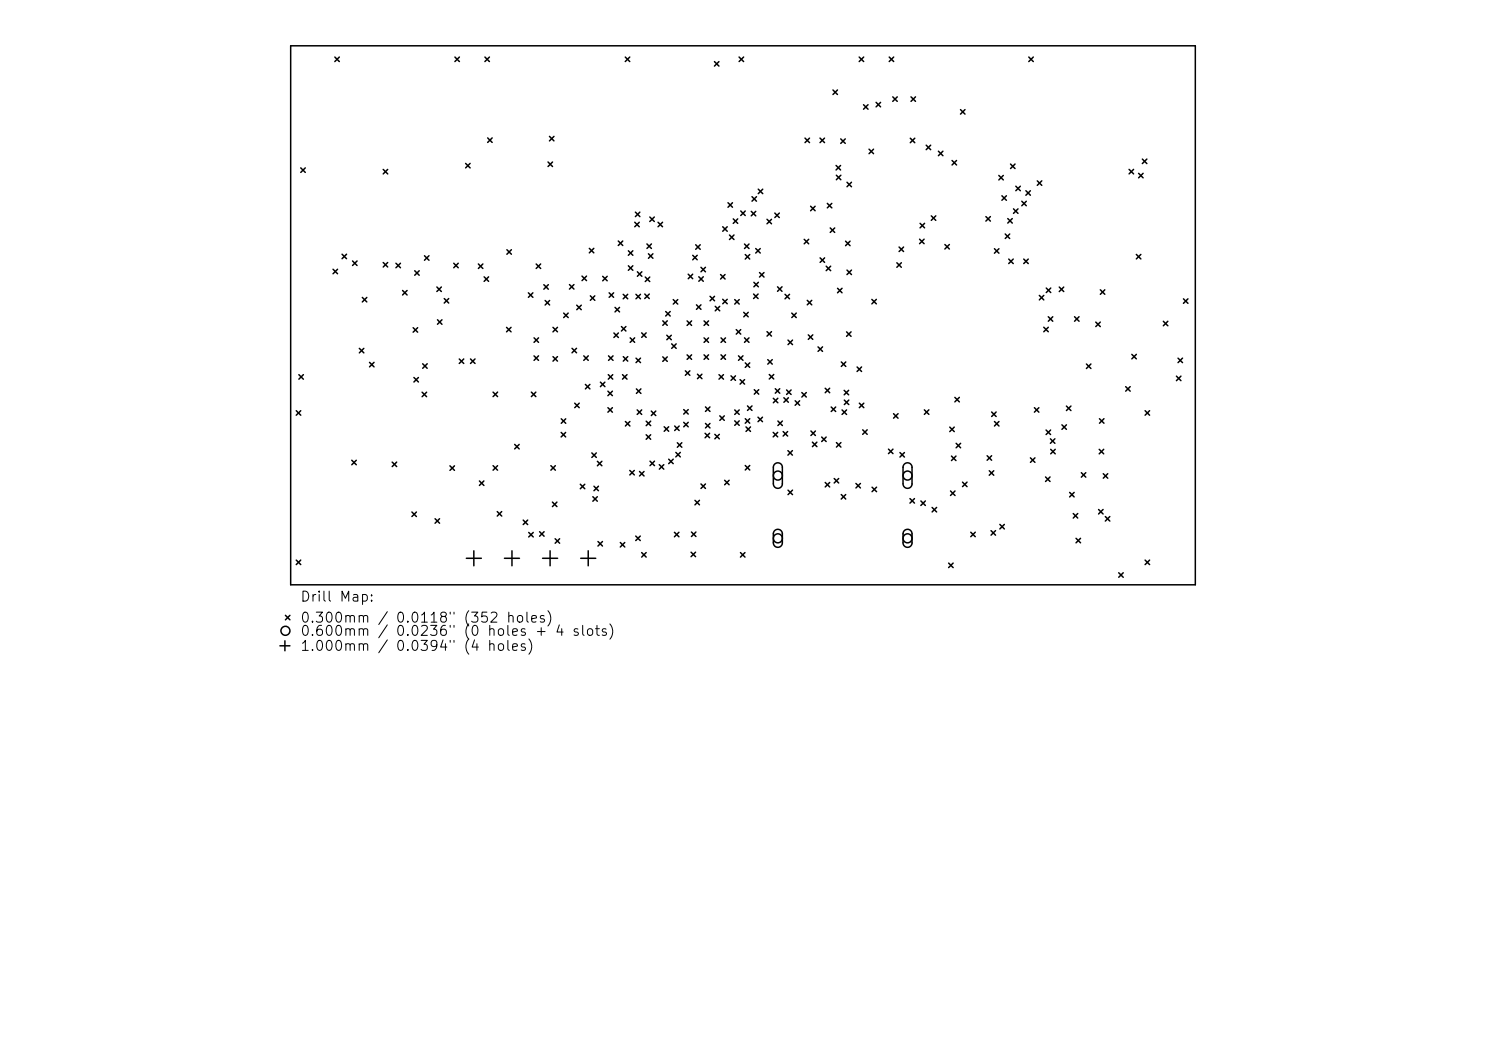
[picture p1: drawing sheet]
<svg xmlns="http://www.w3.org/2000/svg" width="297mm" height="210mm" viewBox="0 0 297 210" stroke-linecap="round" stroke-linejoin="round" font-family="sans-serif">
<defs><g id="words">
<g font-size="2">
<text x="59.9" y="120.7">Drill Map:</text>
<text x="59.9" y="124.9">0.300mm / 0.0118&quot; (352 holes)</text>
<text x="59.9" y="127.6">0.600mm</text>
<text x="59.9" y="130.6">1.000mm / 0.0394&quot; (4 holes)</text>
<text x="78.9" y="127.6">0.0236&quot; (0 holes + 4 slots)</text>
</g>
</g></defs>
<g fill="none" stroke="#000" stroke-width=".3">
<path d="M58.1 9.2h180.8v107.7h-180.8zM66.9 11.4l.9 .9M67.8 11.4l-.9 .9M90.9 11.4l.9 .9M91.8 11.4l-.9 .9M96.9 11.4l.9 .9M97.8 11.4l-.9 .9M125 11.4l.9 .9M125.9 11.4l-.9 .9M142.8 12.3l.9 .9M143.7 12.3l-.9 .9M147.7 11.4l.9 .9"/>
<path d="M148.6 11.4l-.9 .9M166.5 18l.9 .9M167.4 18l-.9 .9M171.7 11.4l.9 .9M172.6 11.4l-.9 .9M177.7 11.4l.9 .9M178.4 19.4l.9 .9M178.6 11.4l-.9 .9M179.3 19.4l-.9 .9M182.1 19.4l.9 .9M183 19.4l-.9 .9M205.6 11.4l.9 .9"/>
<path d="M206.5 11.4l-.9 .9M60.1 33.5l.9 .9M61 33.5l-.9 .9M76.6 33.9l.9 .9M77.5 33.9l-.9 .9M93.1 32.6l.9 .9M94 32.6l-.9 .9M97.5 27.6l.9 .9M98.4 27.6l-.9 .9M109.5 32.4l.9 .9M109.8 27.3l.9 .9M110.4 32.4l-.9 .9"/>
<path d="M110.7 27.3l-.9 .9M150.3 39.3l.9 .9M151.2 39.3l-.9 .9M151.5 37.8l.9 .9M152.4 37.8l-.9 .9M160.9 27.6l.9 .9M161.8 27.6l-.9 .9M163.9 27.6l.9 .9M164.8 27.6l-.9 .9M167.1 33.1l.9 .9M167.2 35l.9 .9M168 33.1l-.9 .9"/>
<path d="M168 27.8l.9 .9M168.1 35l-.9 .9M168.9 27.8l-.9 .9M169.3 36.4l.9 .9M170.2 36.4l-.9 .9M172.6 20.9l.9 .9M173.5 20.9l-.9 .9M173.7 29.8l.9 .9M174.6 29.8l-.9 .9M175.1 20.5l.9 .9M176 20.5l-.9 .9M181.9 27.6l.9 .9"/>
<path d="M182.8 27.6l-.9 .9M185.1 29l.9 .9M186 29l-.9 .9M187.6 30.2l.9 .9M188.5 30.2l-.9 .9M190.3 32.1l.9 .9M191.2 32.1l-.9 .9M192 21.9l.9 .9M192.9 21.9l-.9 .9M199.6 35.1l.9 .9M200.2 39.1l.9 .9M200.5 35.1l-.9 .9"/>
<path d="M201.1 39.1l-.9 .9M202 32.8l.9 .9M202.9 32.8l-.9 .9M203 37.2l.9 .9M203.9 37.2l-.9 .9M205 38.1l.9 .9M205.9 38.1l-.9 .9M207.3 36.1l.9 .9M208.2 36.1l-.9 .9M225.7 33.8l.9 .9M226.6 33.8l-.9 .9M227.6 34.6l.9 .9"/>
<path d="M228.3 31.8l.9 .9M228.5 34.6l-.9 .9M229.2 31.8l-.9 .9M66.6 53.8l.9 .9M67.5 53.8l-.9 .9M68.4 50.8l.9 .9M69.3 50.8l-.9 .9M70.5 52.1l.9 .9M71.4 52.1l-.9 .9M72.4 59.4l.9 .9M73.3 59.4l-.9 .9M76.6 52.5l.9 .9"/>
<path d="M77.5 52.5l-.9 .9M79.1 52.6l.9 .9M80 52.6l-.9 .9M80.5 58l.9 .9M81.4 58l-.9 .9M82.9 54.1l.9 .9M83.8 54.1l-.9 .9M84.8 51.1l.9 .9M85.7 51.1l-.9 .9M87.3 57.3l.9 .9M88.2 57.3l-.9 .9M88.8 59.7l.9 .9"/>
<path d="M89.7 59.7l-.9 .9M90.7 52.6l.9 .9M91.6 52.6l-.9 .9M95.6 52.7l.9 .9M96.5 52.7l-.9 .9M96.8 55.3l.9 .9M97.7 55.3l-.9 .9M101.3 49.9l.9 .9M102.2 49.9l-.9 .9M105.6 58.5l.9 .9M106.5 58.5l-.9 .9M107.2 52.7l.9 .9"/>
<path d="M108.1 52.7l-.9 .9M108.7 56.9l.9 .9M109.6 56.9l-.9 .9M113.8 56.9l.9 .9M114.7 56.9l-.9 .9M116.3 55.2l.9 .9M117.2 55.2l-.9 .9M117.8 49.6l.9 .9M118 59.1l.9 .9M118.7 49.6l-.9 .9M118.9 59.1l-.9 .9M120.5 55.2l.9 .9"/>
<path d="M121.4 55.2l-.9 .9M121.7 58.5l.9 .9M122.6 58.5l-.9 .9M123.6 48.2l.9 .9M124.5 48.2l-.9 .9M124.6 58.8l.9 .9M125.5 58.8l-.9 .9M125.6 50.1l.9 .9M125.6 53.1l.9 .9M126.5 50.1l-.9 .9M126.5 53.1l-.9 .9M126.9 44.4l.9 .9"/>
<path d="M127 42.4l.9 .9M127.1 58.8l.9 .9M127.4 54.3l.9 .9M127.8 44.4l-.9 .9M127.9 42.4l-.9 .9M128 58.8l-.9 .9M128.3 54.3l-.9 .9M128.9 58.8l.9 .9M129 55.4l.9 .9M129.3 48.7l.9 .9M129.6 50.7l.9 .9M129.8 58.8l-.9 .9"/>
<path d="M129.9 55.4l-.9 .9M129.9 43.4l.9 .9M130.2 48.7l-.9 .9M130.5 50.7l-.9 .9M130.8 43.4l-.9 .9M131.5 44.4l.9 .9M132.4 44.4l-.9 .9M134.6 59.9l.9 .9M135.5 59.9l-.9 .9M137.5 54.8l.9 .9M138.4 54.8l-.9 .9M138.4 51l.9 .9"/>
<path d="M139 48.9l.9 .9M139.3 51l-.9 .9M139.7 55.3l.9 .9M139.9 48.9l-.9 .9M140.1 53.4l.9 .9M140.6 55.3l-.9 .9M141 53.4l-.9 .9M141.9 59.2l.9 .9M142.8 59.2l-.9 .9M144 54.9l.9 .9M144.4 59.8l.9 .9M144.4 45.3l.9 .9"/>
<path d="M144.9 54.9l-.9 .9M145.3 45.3l-.9 .9M145.3 59.8l-.9 .9M145.5 40.5l.9 .9M145.8 47l.9 .9M146.4 40.5l-.9 .9M146.5 43.7l.9 .9M146.7 47l-.9 .9M146.8 59.9l.9 .9M147.4 43.7l-.9 .9M147.7 59.9l-.9 .9M148 42.2l.9 .9"/>
<path d="M148.8 48.8l.9 .9M148.9 42.2l-.9 .9M148.9 50.9l.9 .9M149.7 48.8l-.9 .9M149.8 50.9l-.9 .9M150.1 42.2l.9 .9M150.6 58.8l.9 .9M150.7 56.4l.9 .9M151 42.2l-.9 .9M151 49.7l.9 .9M151.5 58.8l-.9 .9M151.6 56.4l-.9 .9"/>
<path d="M151.8 54.5l.9 .9M151.9 49.7l-.9 .9M152.7 54.5l-.9 .9M153.3 43.8l.9 .9M154.2 43.8l-.9 .9M154.9 42.6l.9 .9M155.4 57.3l.9 .9M155.8 42.6l-.9 .9M156.3 57.3l-.9 .9M156.9 58.8l.9 .9M157.8 58.8l-.9 .9M160.7 47.8l.9 .9"/>
<path d="M161.6 47.8l-.9 .9M162 41.2l.9 .9M162.9 41.2l-.9 .9M163.9 51.5l.9 .9M164.8 51.5l-.9 .9M165.1 53.2l.9 .9M165.4 40.6l.9 .9M165.9 45.5l.9 .9M166 53.2l-.9 .9M166.3 40.6l-.9 .9M166.8 45.5l-.9 .9M167.4 57.6l.9 .9"/>
<path d="M168.3 57.6l-.9 .9M169 48.2l.9 .9M169.3 54l.9 .9M169.9 48.2l-.9 .9M170.2 54l-.9 .9M174.3 59.8l.9 .9M175.2 59.8l-.9 .9M179.2 52.5l.9 .9M179.7 49.4l.9 .9M180.1 52.5l-.9 .9M180.6 49.4l-.9 .9M183.8 47.8l.9 .9"/>
<path d="M183.9 44.6l.9 .9M184.7 47.8l-.9 .9M184.8 44.6l-.9 .9M186.1 43.1l.9 .9M187 43.1l-.9 .9M188.8 48.9l.9 .9M189.7 48.9l-.9 .9M197 43.3l.9 .9M197.9 43.3l-.9 .9M198.8 49.7l.9 .9M199.7 49.7l-.9 .9M200.9 46.8l.9 .9"/>
<path d="M201.4 43.7l.9 .9M201.6 51.8l.9 .9M201.8 46.8l-.9 .9M202.3 43.7l-.9 .9M202.5 51.8l-.9 .9M202.6 41.7l.9 .9M203.5 41.7l-.9 .9M204.2 40.2l.9 .9M204.6 51.8l.9 .9M205.1 40.2l-.9 .9M205.5 51.8l-.9 .9M207.7 59l.9 .9"/>
<path d="M208.6 59l-.9 .9M209.1 57.6l.9 .9M210 57.6l-.9 .9M211.7 57.4l.9 .9M212.6 57.4l-.9 .9M219.9 57.9l.9 .9M220.8 57.9l-.9 .9M227.1 50.8l.9 .9M228 50.8l-.9 .9M236.5 59.7l.9 .9M237.4 59.7l-.9 .9M59.7 74.9l.9 .9"/>
<path d="M60.6 74.9l-.9 .9M71.8 69.6l.9 .9M72.7 69.6l-.9 .9M73.9 72.4l.9 .9M74.8 72.4l-.9 .9M82.6 65.5l.9 .9M82.7 75.4l.9 .9M83.5 65.5l-.9 .9M83.6 75.4l-.9 .9M84.4 78.4l.9 .9M84.5 72.7l.9 .9M85.3 78.4l-.9 .9"/>
<path d="M85.4 72.7l-.9 .9M87.4 63.9l.9 .9M88.3 63.9l-.9 .9M91.8 71.7l.9 .9M92.7 71.7l-.9 .9M94 71.7l.9 .9M94.9 71.7l-.9 .9M98.5 78.4l.9 .9M99.4 78.4l-.9 .9M101.2 65.4l.9 .9M102.1 65.4l-.9 .9M106.2 78.4l.9 .9"/>
<path d="M106.7 67.5l.9 .9M106.7 71.1l.9 .9M107.1 78.4l-.9 .9M107.6 67.5l-.9 .9M107.6 71.1l-.9 .9M109 60l.9 .9M109.9 60l-.9 .9M110.5 71.3l.9 .9M110.5 65.4l.9 .9M111.4 65.4l-.9 .9M111.4 71.3l-.9 .9M112.7 62.6l.9 .9"/>
<path d="M113.6 62.6l-.9 .9M114.3 69.6l.9 .9M115.2 69.6l-.9 .9M115.3 61l.9 .9M116.2 61l-.9 .9M116.7 71.1l.9 .9M117 76.8l.9 .9M117.6 71.1l-.9 .9M117.9 76.8l-.9 .9M120 76.4l.9 .9M120.9 76.4l-.9 .9M121.5 78.2l.9 .9"/>
<path d="M121.6 74.9l.9 .9M121.6 71.1l.9 .9M122.4 78.2l-.9 .9M122.5 74.9l-.9 .9M122.5 71.1l-.9 .9M122.7 66.5l.9 .9M122.9 61.4l.9 .9M123.6 66.5l-.9 .9M123.8 61.4l-.9 .9M124.2 65.2l.9 .9M124.4 74.9l.9 .9M124.6 71.3l.9 .9"/>
<path d="M125.1 65.2l-.9 .9M125.3 74.9l-.9 .9M125.5 71.3l-.9 .9M126 67.5l.9 .9M126.9 67.5l-.9 .9M127.1 71.6l.9 .9M127.2 77.7l.9 .9M128 71.6l-.9 .9M128.1 77.7l-.9 .9M128.2 66.5l.9 .9M129.1 66.5l-.9 .9M132.5 64.1l.9 .9"/>
<path d="M132.5 71.3l.9 .9M133.1 62.2l.9 .9M133.3 67l.9 .9M133.4 64.1l-.9 .9M133.4 71.3l-.9 .9M134 62.2l-.9 .9M134.2 67l-.9 .9M134.2 68.7l.9 .9M135.1 68.7l-.9 .9M137 74.1l.9 .9M137.3 64.1l.9 .9M137.3 70.9l.9 .9"/>
<path d="M137.9 74.1l-.9 .9M138.2 64.1l-.9 .9M138.2 70.9l-.9 .9M139.2 60.9l.9 .9M139.4 74.8l.9 .9M140.1 60.9l-.9 .9M140.3 74.8l-.9 .9M140.7 67.5l.9 .9M140.7 64.1l.9 .9M140.7 70.9l.9 .9M141.6 67.5l-.9 .9M141.6 64.1l-.9 .9"/>
<path d="M141.6 70.9l-.9 .9M142.9 61.2l.9 .9M143.7 74.9l.9 .9M143.8 61.2l-.9 .9M144.1 70.9l.9 .9M144.1 67.5l.9 .9M144.6 74.9l-.9 .9M145 67.5l-.9 .9M145 70.9l-.9 .9M146.1 75.1l.9 .9M147 75.1l-.9 .9M147.1 65.9l.9 .9"/>
<path d="M147.6 71.1l.9 .9M147.9 75.9l.9 .9M148 65.9l-.9 .9M148.5 71.1l-.9 .9M148.6 62.4l.9 .9M148.8 67.5l.9 .9M148.8 75.9l-.9 .9M148.9 72.5l.9 .9M149.5 62.4l-.9 .9M149.7 67.5l-.9 .9M149.8 72.5l-.9 .9M150.7 77.9l.9 .9"/>
<path d="M151.6 77.9l-.9 .9M153.3 66.3l.9 .9M153.4 71.9l.9 .9M153.7 74.8l.9 .9M154.2 66.3l-.9 .9M154.3 71.9l-.9 .9M154.6 79.6l.9 .9M154.6 74.8l-.9 .9M154.9 77.7l.9 .9M155.5 79.6l-.9 .9M155.8 77.7l-.9 .9M156.7 79.5l.9 .9"/>
<path d="M157.2 77.9l.9 .9M157.5 68l.9 .9M157.6 79.5l-.9 .9M158.1 77.9l-.9 .9M158.2 62.6l.9 .9M158.4 68l-.9 .9M159.1 62.6l-.9 .9M160.3 78.4l.9 .9M161.2 78.4l-.9 .9M161.3 60l.9 .9M161.5 66.9l.9 .9M162.2 60l-.9 .9"/>
<path d="M162.4 66.9l-.9 .9M163.5 69.3l.9 .9M164.4 69.3l-.9 .9M164.9 77.6l.9 .9M165.8 77.6l-.9 .9M168.1 72.3l.9 .9M168.7 78l.9 .9M168.8 79.9l.9 .9M169 72.3l-.9 .9M169.2 66.3l.9 .9M169.6 78l-.9 .9M169.7 79.9l-.9 .9"/>
<path d="M170.1 66.3l-.9 .9M171.3 73.3l.9 .9M172.2 73.3l-.9 .9M190.8 79.4l.9 .9M191.7 79.4l-.9 .9M208.6 65.4l.9 .9M209.5 65.4l-.9 .9M209.5 63.3l.9 .9M210.4 63.3l-.9 .9M214.8 63.3l.9 .9M215.7 63.3l-.9 .9M217.1 72.7l.9 .9"/>
<path d="M218 72.7l-.9 .9M219 64.4l.9 .9M219.9 64.4l-.9 .9M225 77.3l.9 .9M225.9 77.3l-.9 .9M226.2 70.8l.9 .9M227.1 70.8l-.9 .9M232.5 64.2l.9 .9M233.4 64.2l-.9 .9M235.1 75.2l.9 .9M235.4 71.6l.9 .9M236 75.2l-.9 .9"/>
<path d="M236.3 71.6l-.9 .9M59.2 82.1l.9 .9M60.1 82.1l-.9 .9M70.3 92l.9 .9M71.2 92l-.9 .9M78.4 92.3l.9 .9M79.3 92.3l-.9 .9M89.9 93.1l.9 .9M90.8 93.1l-.9 .9M95.8 96.1l.9 .9M96.7 96.1l-.9 .9M98.5 93.1l.9 .9"/>
<path d="M99.4 93.1l-.9 .9M102.9 88.8l.9 .9M103.8 88.8l-.9 .9M110.1 93.1l.9 .9M111 93.1l-.9 .9M112.2 86.4l.9 .9M112.2 83.7l.9 .9M113.1 86.4l-.9 .9M113.1 83.7l-.9 .9M114.9 80.6l.9 .9M115.8 80.6l-.9 .9M116 96.8l.9 .9"/>
<path d="M116.9 96.8l-.9 .9M118.3 90.5l.9 .9M118.5 99.3l.9 .9M118.7 97.2l.9 .9M119.2 90.5l-.9 .9M119.4 99.3l-.9 .9M119.4 92.2l.9 .9M119.6 97.2l-.9 .9M120.3 92.2l-.9 .9M121.5 81.5l.9 .9M122.4 81.5l-.9 .9M125 84.2l.9 .9"/>
<path d="M125.9 94l.9 .9M125.9 84.2l-.9 .9M126.8 94l-.9 .9M127.3 81.9l.9 .9M127.8 94.2l.9 .9M128.2 81.9l-.9 .9M128.7 94.2l-.9 .9M129.1 84.2l.9 .9M129.1 86.9l.9 .9M129.9 92.1l.9 .9M130 84.2l-.9 .9M130 86.9l-.9 .9"/>
<path d="M130.2 82.1l.9 .9M130.8 92.1l-.9 .9M131.1 82.1l-.9 .9M131.8 92.8l.9 .9M132.7 92.8l-.9 .9M132.7 85.3l.9 .9M133.6 85.3l-.9 .9M133.6 91.8l.9 .9M134.5 91.8l-.9 .9M134.8 85.1l.9 .9M135.1 90.4l.9 .9M135.4 88.5l.9 .9"/>
<path d="M135.7 85.1l-.9 .9M136 90.4l-.9 .9M136.3 88.5l-.9 .9M136.7 81.8l.9 .9M136.7 84.4l.9 .9M137.6 81.8l-.9 .9M137.6 84.4l-.9 .9M138.9 100l.9 .9M139.8 100l-.9 .9M140.1 96.7l.9 .9M140.9 86.6l.9 .9M141 96.7l-.9 .9"/>
<path d="M141 81.3l.9 .9M141 84.6l.9 .9M141.8 86.6l-.9 .9M141.9 81.3l-.9 .9M141.9 84.6l-.9 .9M142.9 86.8l.9 .9M143.8 86.8l-.9 .9M143.9 83.1l.9 .9M144.8 83.1l-.9 .9M144.8 96l.9 .9M145.7 96l-.9 .9M146.8 81.9l.9 .9"/>
<path d="M146.8 84.1l.9 .9M147.7 81.9l-.9 .9M147.7 84.1l-.9 .9M148.9 83.7l.9 .9M148.9 93l.9 .9M149.1 85.3l.9 .9M149.4 81.1l.9 .9M149.8 83.7l-.9 .9M149.8 93l-.9 .9M150 85.3l-.9 .9M150.3 81.1l-.9 .9M151.5 83.4l.9 .9"/>
<path d="M152.4 83.4l-.9 .9M154.5 86.4l.9 .9M154.8 92.7a.9 .9 0 0 1 1-.2 .9 .9 0 0 1 .6 .9v3.3a.9 .9 0 0 1-.9 .9 .9 .9 0 0 1-.9-.9v-3.4zM155.4 86.4l-.9 .9M155.5 84.1l.9 .9M156.4 84.1l-.9 .9M156.5 86.2l.9 .9M157.4 86.2l-.9 .9M157.5 90l.9 .9M157.5 97.9l.9 .9M158.4 90l-.9 .9M158.4 97.9l-.9 .9"/>
<path d="M158.9 80.1l.9 .9M159.8 80.1l-.9 .9M162.1 86.1l.9 .9M162.4 88.4l.9 .9M163 86.1l-.9 .9M163.3 88.4l-.9 .9M164.2 87.3l.9 .9M164.9 96.4l.9 .9M165.1 87.3l-.9 .9M165.8 96.4l-.9 .9M166.1 81.3l.9 .9M166.7 95.6l.9 .9"/>
<path d="M167 81.3l-.9 .9M167.2 88.4l.9 .9M167.6 95.6l-.9 .9M168.1 88.4l-.9 .9M168.1 98.8l.9 .9M168.3 81.9l.9 .9M169 98.8l-.9 .9M169.2 81.9l-.9 .9M171.1 96.6l.9 .9M171.7 80.6l.9 .9M172 96.6l-.9 .9M172.4 85.9l.9 .9"/>
<path d="M172.6 80.6l-.9 .9M173.3 85.9l-.9 .9M174.3 97.3l.9 .9M175.2 97.3l-.9 .9M177.6 89.7l.9 .9M178.5 89.7l-.9 .9M178.6 82.7l.9 .9M179.5 82.7l-.9 .9M179.9 90.4l.9 .9M180.8 92.7a.9 .9 0 0 1 .9-.2 .9 .9 0 0 1 .6 .9v3.3a.9 .9 0 0 1-.9 .9 .9 .9 0 0 1-.9-.9v-3.4zM180.8 90.4l-.9 .9M181.9 99.6l.9 .9"/>
<path d="M182.8 99.6l-.9 .9M184.8 81.9l.9 .9M185.7 81.9l-.9 .9M189.8 85.3l.9 .9M190 98.1l.9 .9M190.2 91.1l.9 .9M190.7 85.3l-.9 .9M190.9 98.1l-.9 .9M191.1 91.1l-.9 .9M191.1 88.6l.9 .9M192 88.6l-.9 .9M192.4 96.3l.9 .9"/>
<path d="M193.3 96.3l-.9 .9M197.3 91.1l.9 .9M197.7 94.1l.9 .9M198.2 91.1l-.9 .9M198.2 82.3l.9 .9M198.6 94.1l-.9 .9M198.8 84.2l.9 .9M199.1 82.3l-.9 .9M199.7 84.2l-.9 .9M205.9 91.5l.9 .9M206.7 81.5l.9 .9M206.8 91.5l-.9 .9"/>
<path d="M207.6 81.5l-.9 .9M209 95.3l.9 .9M209.1 85.9l.9 .9M209.9 95.3l-.9 .9M209.9 87.7l.9 .9M210 85.9l-.9 .9M210 89.8l.9 .9M210.8 87.7l-.9 .9M210.9 89.8l-.9 .9M212.2 84.9l.9 .9M213.1 84.9l-.9 .9M213.1 81.1l.9 .9"/>
<path d="M213.8 98.4l.9 .9M214 81.1l-.9 .9M214.7 98.4l-.9 .9M216.1 94.4l.9 .9M217 94.4l-.9 .9M219.7 89.8l.9 .9M219.7 83.7l.9 .9M220.5 94.7l.9 .9M220.6 89.8l-.9 .9M220.6 83.7l-.9 .9M221.4 94.7l-.9 .9M228.9 82.1l.9 .9"/>
<path d="M229.8 82.1l-.9 .9M59.2 111.9l.9 .9M60.1 111.9l-.9 .9M82.3 102.3l.9 .9M83.2 102.3l-.9 .9M87 103.7l.9 .9M87.9 103.7l-.9 .9M93.2 111.6h3M94.7 110.1v3M99.4 102.2l.9 .9M100.3 102.2l-.9 .9M100.8 111.6h3"/>
<path d="M102.3 110.1v3M104.6 103.9l.9 .9M105.5 103.9l-.9 .9M105.7 106.4l.9 .9M106.6 106.4l-.9 .9M107.8 106.2l.9 .9M108.4 111.6h3M108.7 106.2l-.9 .9M109.9 110.1v3M110.4 100.3l.9 .9M111 107.6l.9 .9M111.3 100.3l-.9 .9"/>
<path d="M111.9 107.6l-.9 .9M116.1 111.6h3M117.6 110.1v3M119.5 108.2l.9 .9M120.4 108.2l-.9 .9M124 108.4l.9 .9M124.9 108.4l-.9 .9M127.1 107.1l.9 .9M128 107.1l-.9 .9M128.2 110.4l.9 .9M129.1 110.4l-.9 .9M134.8 106.4l.9 .9"/>
<path d="M135.7 106.4l-.9 .9M138.1 110.3l.9 .9M138.2 106.3l.9 .9M139 110.3l-.9 .9M139.1 106.3l-.9 .9M148 110.4l.9 .9M148.9 110.4l-.9 .9M154.8 106a.9 .9 0 0 1 1-.2 .9 .9 0 0 1 .6 .9v1.8a.9 .9 0 0 1-.9 .9 .9 .9 0 0 1-.9-.9v-1.9zM180.8 106a.9 .9 0 0 1 .9-.2 .9 .9 0 0 1 .6 .9v1.8a.9 .9 0 0 1-.9 .9 .9 .9 0 0 1-.9-.9v-1.9zM184 100.1l.9 .9M184.9 100.1l-.9 .9M186.3 101.4l.9 .9"/>
<path d="M187.2 101.4l-.9 .9M189.6 112.5l.9 .9M190.5 112.5l-.9 .9M194 106.3l.9 .9M194.9 106.3l-.9 .9M198.1 106l.9 .9M199 106l-.9 .9M199.8 104.8l.9 .9M200.7 104.8l-.9 .9M214.5 102.6l.9 .9M215.1 107.6l.9 .9M215.4 102.6l-.9 .9"/>
<path d="M216 107.6l-.9 .9M219.6 101.8l.9 .9M220.5 101.8l-.9 .9M220.9 103.2l.9 .9M221.8 103.2l-.9 .9M223.6 114.4l.9 .9M224.5 114.4l-.9 .9M228.9 111.9l.9 .9M229.8 111.9l-.9 .9M55.9 129h2M56.9 128v2M57 123l.9 .9"/>
<path d="M57.9 123l-.9 .9"/>
<circle cx="155.5" cy="95" r=".9"/>
<circle cx="181.4" cy="95" r=".9"/>
<circle cx="155.5" cy="107.6" r=".9"/>
<circle cx="181.4" cy="107.6" r=".9"/>
<circle cx="57" cy="126" r=".9"/>
</g>
<use href="#words"/>
</svg>
